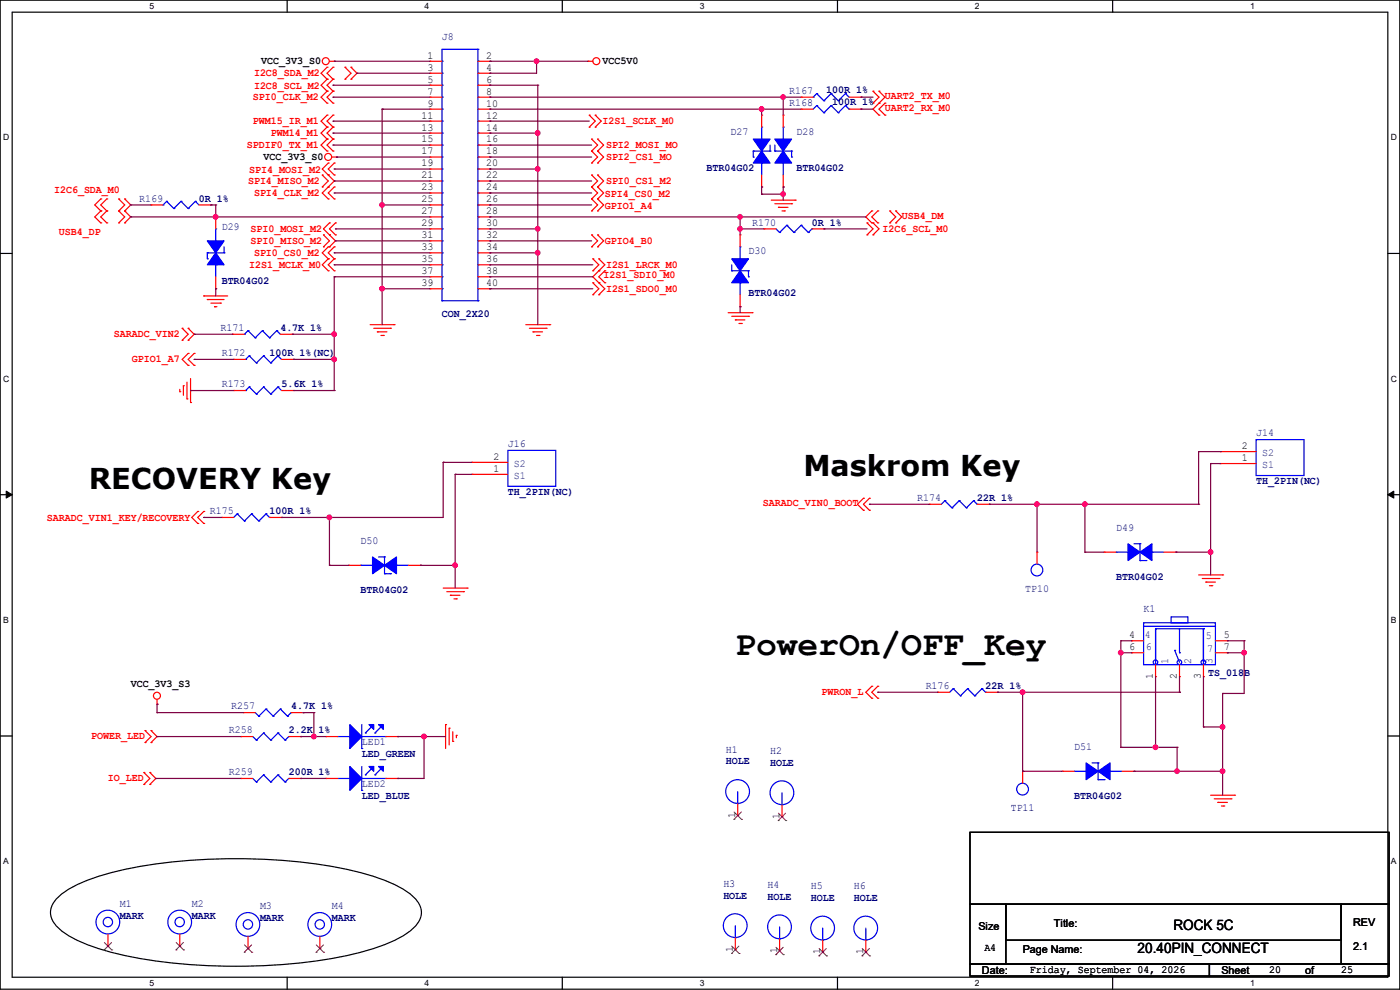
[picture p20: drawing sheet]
<svg xmlns="http://www.w3.org/2000/svg" width="297mm" height="210mm" viewBox="0 0 297 210" stroke-linecap="round" stroke-linejoin="round" font-family="sans-serif">
<defs><g id="words">
<text font-size="7.4" x="156" y="139">PowerOn/OFF_Key</text>
<g font-size="6.1">
<text x="170.5" y="100.9">Maskrom Key</text>
<text x="18.8" y="103.7">RECOVERY Key</text>
</g>
<g font-size="3">
<text x="249" y="197.4">ROCK 5C</text>
<text x="241.3" y="202.2">20.40PIN_CONNECT</text>
</g>
<g font-size="2.3" fill="#00007f">
<text x="93.8" y="8.5">J8</text>
<text x="167.4" y="19.9">R167</text>
<text x="167.4" y="22.5">R168</text>
<text x="175.3" y="19.7">100R 1%</text>
<text x="176.6" y="22.2">100R 1%</text>
<text x="155" y="28.6">D27</text>
<text x="169" y="28.6">D28</text>
<text x="149.9" y="36.2">BTR04G02</text>
<text x="169" y="36.2">BTR04G02</text>
<text x="29.5" y="42.8">R169</text>
<text x="42.2" y="42.8">0R 1%</text>
<text x="159.6" y="47.9">R170</text>
<text x="172.3" y="47.9">0R 1%</text>
<text x="47" y="48.9">D29</text>
<text x="158.8" y="54">D30</text>
<text x="47" y="60.3">BTR04G02</text>
<text x="158.8" y="62.9">BTR04G02</text>
<text x="46.8" y="70.2">R171</text>
<text x="59.5" y="70.2">4.7K 1%</text>
<text x="93.8" y="67.2">CON_2X20</text>
<text x="47" y="75.6">R172</text>
<text x="57.2" y="75.6">100R 1%(NC)</text>
<text x="47" y="82.2">R173</text>
<text x="59.7" y="82.2">5.6K 1%</text>
<text x="107.7" y="94.9">J16</text>
<text x="266.5" y="92.6">J14</text>
<text x="107.7" y="105">TH_2PIN(NC)</text>
<text x="194.6" y="106.3">R174</text>
<text x="207.3" y="106.3">22R 1%</text>
<text x="266.5" y="102.7">TH_2PIN(NC)</text>
<text x="44.5" y="109.1">R175</text>
<text x="57.2" y="109.1">100R 1%</text>
<text x="236.8" y="112.6">D49</text>
<text x="76.5" y="115.4">D50</text>
<text x="76.5" y="125.9">BTR04G02</text>
<text x="217.5" y="125.6">TP10</text>
<text x="236.8" y="123.1">BTR04G02</text>
<text x="242.6" y="129.9">K1</text>
<text x="256.3" y="143.4">TS_018B</text>
<text x="196.4" y="146.2">R176</text>
<text x="209.1" y="146.2">22R 1%</text>
<text x="48.6" y="155.6">R258</text>
<text x="49.1" y="150.5">R257</text>
<text x="61.3" y="155.6">2.2K 1%</text>
<text x="61.8" y="150.5">4.7K 1%</text>
<text x="76.8" y="158.1">LED1</text>
<text x="76.8" y="160.7">LED_GREEN</text>
<text x="154" y="159.6">H1</text>
<text x="163.4" y="159.9">H2</text>
<text x="227.9" y="159.1">D51</text>
<text x="48.6" y="164.5">R259</text>
<text x="61.3" y="164.5">200R 1%</text>
<text x="76.8" y="167">LED2</text>
<text x="154" y="162.2">HOLE</text>
<text x="163.4" y="162.4">HOLE</text>
<text x="76.8" y="169.5">LED_BLUE</text>
<text x="214.4" y="172.1">TP11</text>
<text x="227.9" y="169.5">BTR04G02</text>
<text x="153.5" y="188.1">H3</text>
<text x="153.5" y="190.6">HOLE</text>
<text x="162.9" y="188.3">H4</text>
<text x="162.9" y="190.9">HOLE</text>
<text x="172" y="188.6">H5</text>
<text x="172" y="191.1">HOLE</text>
<text x="181.1" y="188.6">H6</text>
<text x="181.1" y="191.1">HOLE</text>
<text x="25.4" y="192.4">M1</text>
<text x="25.4" y="194.9">MARK</text>
<text x="40.7" y="192.4">M2</text>
<text x="40.7" y="194.9">MARK</text>
<text x="55.2" y="192.9">M3</text>
<text x="55.2" y="195.5">MARK</text>
<text x="70.4" y="192.9">M4</text>
<text x="70.4" y="195.5">MARK</text>
</g>
<g font-size="2.3" fill="#f00">
<text x="53.9" y="16.1">I2C8_SDA_M2</text>
<text x="53.6" y="21.2">SPI0_CLK_M2</text>
<text x="53.9" y="18.9">I2C8_SCL_M2</text>
<text x="187.7" y="21">UART2_TX_M0</text>
<text x="187.7" y="23.5">UART2_RX_M0</text>
<text x="53.6" y="26.3">PWM15_IR_M1</text>
<text x="57.4" y="28.8">PWM14_M1</text>
<text x="127.8" y="26.3">I2S1_SCLK_M0</text>
<text x="52.4" y="31.4">SPDIF0_TX_M1</text>
<text x="128.6" y="31.4">SPI2_MOSI_MO</text>
<text x="128.6" y="33.9">SPI2_CS1_MO</text>
<text x="11.5" y="41">I2C6_SDA_M0</text>
<text x="52.6" y="39">SPI4_MISO_M2</text>
<text x="52.9" y="36.7">SPI4_MOSI_M2</text>
<text x="53.9" y="41.5">SPI4_CLK_M2</text>
<text x="128.3" y="41.8">SPI4_CS0_M2</text>
<text x="128.6" y="39">SPI0_CS1_M2</text>
<text x="128.3" y="44.3">GPIO1_A4</text>
<text x="191.3" y="46.4">USB4_DM</text>
<text x="12.5" y="49.9">USB4_DP</text>
<text x="53.1" y="51.7">SPI0_MISO_M2</text>
<text x="53.1" y="49.1">SPI0_MOSI_M2</text>
<text x="128.3" y="51.7">GPIO4_B0</text>
<text x="187.2" y="49.1">I2C6_SCL_M0</text>
<text x="52.9" y="56.8">I2S1_MCLK_M0</text>
<text x="53.9" y="54.2">SPI0_CS0_M2</text>
<text x="128.1" y="59.1">I2S1_SDI0_M0</text>
<text x="128.6" y="56.8">I2S1_LRCK_M0</text>
<text x="128.6" y="61.8">I2S1_SDO0_M0</text>
<text x="24.2" y="71.5">SARADC_VIN2</text>
<text x="28" y="76.8">GPIO1_A7</text>
<text x="161.8" y="107.3">SARADC_VIN0_BOOT</text>
<text x="9.9" y="110.6">SARADC_VIN1_KEY/RECOVERY</text>
<text x="174.3" y="147.4">PWRON_L</text>
<text x="19.3" y="156.8">POWER_LED</text>
<text x="22.9" y="165.7">IO_LED</text>
</g>
<g font-size="2.3">
<text x="55.4" y="13.6">VCC_3V3_S0</text>
<text x="90.7" y="12.4">1</text>
<text x="90.7" y="15">3</text>
<text x="90.7" y="17.5">5</text>
<text x="103.2" y="12.4">2</text>
<text x="103.2" y="15">4</text>
<text x="103.2" y="17.5">6</text>
<text x="127.8" y="13.6">VCC5V0</text>
<text x="90.7" y="20.1">7</text>
<text x="90.7" y="22.6">9</text>
<text x="103.2" y="20.1">8</text>
<text x="103.2" y="22.6">10</text>
<text x="89.5" y="25.1">11</text>
<text x="89.5" y="27.7">13</text>
<text x="103.2" y="25.1">12</text>
<text x="103.2" y="27.7">14</text>
<text x="55.9" y="33.9">VCC_3V3_S0</text>
<text x="89.5" y="30.2">15</text>
<text x="89.5" y="32.8">17</text>
<text x="89.5" y="35.3">19</text>
<text x="103.2" y="30.2">16</text>
<text x="103.2" y="32.8">18</text>
<text x="103.2" y="35.3">20</text>
<text x="89.5" y="37.8">21</text>
<text x="89.5" y="40.4">23</text>
<text x="103.2" y="37.8">22</text>
<text x="103.2" y="40.4">24</text>
<text x="89.5" y="42.9">25</text>
<text x="89.5" y="45.5">27</text>
<text x="103.2" y="42.9">26</text>
<text x="103.2" y="45.5">28</text>
<text x="89.5" y="48">29</text>
<text x="89.5" y="50.5">31</text>
<text x="89.5" y="53.1">33</text>
<text x="103.2" y="48">30</text>
<text x="103.2" y="50.5">32</text>
<text x="103.2" y="53.1">34</text>
<text x="89.5" y="55.6">35</text>
<text x="89.5" y="58.2">37</text>
<text x="103.2" y="55.6">36</text>
<text x="103.2" y="58.2">38</text>
<text x="89.5" y="60.7">39</text>
<text x="103.2" y="60.7">40</text>
<text x="263.4" y="95.2">2</text>
<text x="104.7" y="100.1">1</text>
<text x="104.7" y="97.5">2</text>
<text x="263.4" y="97.8">1</text>
<text x="239.6" y="135.4">4</text>
<text x="239.6" y="137.9">6</text>
<text x="259.6" y="135.4">5</text>
<text x="259.6" y="137.9">7</text>
<text x="27.7" y="145.7">VCC_3V3_S3</text>
<text x="244.6" y="144.1" transform="rotate(-90 244.6 144.1)">1</text>
<text x="249.7" y="144.1" transform="rotate(-90 249.7 144.1)">2</text>
<text x="254.8" y="144.1" transform="rotate(-90 254.8 144.1)">3</text>
<text x="156" y="173.5" transform="rotate(-90 156 173.5)">1</text>
<text x="165.4" y="173.8" transform="rotate(-90 165.4 173.8)">1</text>
<text x="207.6" y="197.2">Size</text>
<text x="223.6" y="196.7">Title:</text>
<text x="287.1" y="196.4">REV</text>
<text x="155.4" y="202" transform="rotate(-90 155.4 202)">1</text>
<text x="164.8" y="202.2" transform="rotate(-90 164.8 202.2)">1</text>
<text x="174" y="202.5" transform="rotate(-90 174 202.5)">1</text>
<text x="183.1" y="202.5" transform="rotate(-90 183.1 202.5)">1</text>
<text x="208.8" y="201.8">A4</text>
<text x="217" y="202.3">Page Name:</text>
<text x="287.1" y="201.5">2.1</text>
<text x="208.3" y="206.6">Date:</text>
<text x="218.5" y="206.4">Friday, September 04, 2026</text>
<text x="259.1" y="206.6">Sheet</text>
<text x="269.3" y="206.4">20</text>
<text x="276.9" y="206.6">of</text>
<text x="284.5" y="206.4">25</text>
</g>
<g font-size="2.3" fill="#003f7f">
<text x="109" y="101.6">S1</text>
<text x="109" y="99">S2</text>
<text x="267.8" y="99.3">S1</text>
<text x="267.8" y="96.7">S2</text>
<text x="242.9" y="135.3">4</text>
<text x="243.1" y="137.8">6</text>
<text x="255.8" y="135.5">5</text>
<text x="247.9" y="140.8" transform="rotate(-90 247.9 140.8)">1</text>
<text x="252.7" y="140.8" transform="rotate(-90 252.7 140.8)">2</text>
<text x="256.1" y="138.3">7</text>
<text x="257.3" y="140.8" transform="rotate(-90 257.3 140.8)">3</text>
</g>
<g font-size="1.8">
<text x="31.7" y="1.9">5</text>
<text x="90.1" y="1.9">4</text>
<text x="148.5" y="1.9">3</text>
<text x="206.8" y="1.9">2</text>
<text x="265.2" y="1.9">1</text>
<text x=".7" y="29.8">D</text>
<text x="295.1" y="29.8">D</text>
<text x=".7" y="80.9">C</text>
<text x="295.1" y="80.9">C</text>
<text x=".7" y="132.1">B</text>
<text x="295.1" y="132.1">B</text>
<text x=".7" y="183.3">A</text>
<text x="295.1" y="183.3">A</text>
<text x="31.7" y="209.2">5</text>
<text x="90.1" y="209.2">4</text>
<text x="148.5" y="209.2">3</text>
<text x="206.8" y="209.2">2</text>
<text x="265.2" y="209.2">1</text>
</g>
</g></defs>
<path d="M0 0h297v209.8h-297zM2.6 2.6h291.8v204.7h-291.8z" fill="none" stroke="#000" stroke-width=".25"/>
<g fill="#fff">
<path d="M31.8 .3h.9v2h-.9z"/>
<path d="M31.8 207.6h.9v2h-.9z"/>
</g>
<path d="M60.9 0v2.6M60.9 207.3v2.5" fill="none" stroke="#000" stroke-width=".25"/>
<g fill="#fff">
<path d="M90.1 .3h1v2h-1z"/>
<path d="M90.1 207.6h1v2h-1z"/>
</g>
<path d="M119.3 0v2.6M119.3 207.3v2.5" fill="none" stroke="#000" stroke-width=".25"/>
<g fill="#fff">
<path d="M148.5 .3h.9v2h-.9z"/>
<path d="M148.5 207.6h.9v2h-.9z"/>
</g>
<path d="M177.7 0v2.6M177.7 207.3v2.5" fill="none" stroke="#000" stroke-width=".25"/>
<g fill="#fff">
<path d="M206.8 .3h1v2h-1z"/>
<path d="M206.8 207.6h1v2h-1z"/>
</g>
<path d="M236.1 0v2.6M236.1 207.3v2.5" fill="none" stroke="#000" stroke-width=".25"/>
<g fill="#fff">
<path d="M265.2 .3h1v2h-1z"/>
<path d="M265.2 207.6h1v2h-1z"/>
<path d="M.7 28.2h1.2v1.9h-1.2z"/>
<path d="M295.1 28.2h1.2v1.9h-1.2z"/>
<path d="M.7 79.3h1.2v2h-1.2z"/>
<path d="M295.1 79.3h1.2v2h-1.2z"/>
</g>
<path d="M0 53.8h2.6M294.4 53.8h2.6" fill="none" stroke="#000" stroke-width=".25"/>
<g fill="#fff">
<path d="M.7 130.5h1.2v2h-1.2z"/>
<path d="M295.1 130.5h1.1v2h-1.1z"/>
</g>
<path d="M0 104.9h2.6M294.4 104.9h2.6" fill="none" stroke="#000" stroke-width=".25"/>
<path d="M1.3 104.2l1.3 .7-1.3 .8zM294.4 104.9l1.3-.7v1.5z" fill="#000" stroke="#000" stroke-width=".21"/>
<g fill="#fff">
<path d="M.7 181.7h1.2v2h-1.2z"/>
<path d="M295.1 181.7h1.1v2h-1.1z"/>
</g>
<path d="M0 156.1h2.6M294.4 156.1h2.6M205.8 176.6h88.9v15.2h-88.9zM12.5 190.1a30.4 30.4 0 0 1 12.9-5.4 122.1 122.1 0 0 1 49.3 0 30.4 30.4 0 0 1 12.9 5.4 4.2 4.2 0 0 1 0 6.9 30.4 30.4 0 0 1-12.9 5.5 122.1 122.1 0 0 1-49.3 0 30.4 30.4 0 0 1-12.9-5.5 4.2 4.2 0 0 1 0-6.9zM205.8 191.8h7.6v12.7h-7.6zM213.4 191.8h71.1v7.6h-71.1zM284.5 191.8h10.2v12.7h-10.2zM205.8 204.5h50.8v2.6h-50.8zM213.4 204.5h76.2M256.6 204.5h38.1v2.6h-38.1zM289.6 204.5h.1" fill="none" stroke="#000" stroke-width=".25"/>
<g fill="none" stroke="#f00" stroke-width=".25">
<path d="M69.4 16.8h.1M69.4 14.3h.1M69.4 19.3h.1M69.4 14.3l-1.3 1.2 1.3 1.3M69.4 19.3l-1.3 1.3 1.3 1.3M69.4 16.8l-1.3 1.3 1.3 1.2M69.9 13h1M70.7 16.8h.1M70.7 14.3h.1M70.7 19.3h.1M70.7 19.3l-1.3 1.3 1.3 1.3M70.7 14.3l-1.3 1.2 1.3 1.3"/>
<path d="M70.7 16.8l-1.3 1.3 1.3 1.2M70.9 13h.1M73.2 16.8h.1M73.2 14.3h.1M73.2 14.3l1.3 1.2-1.3 1.3M74.5 14.3h.1M74.5 16.8h.1M74.5 14.3l1.2 1.2-1.2 1.3M91.2 13h.1M91.2 15.5h.1M91.2 18.1h.1M91.2 13h2.6"/>
<path d="M91.2 15.5h2.6M91.2 18.1h2.6M101.4 13h2.5M101.4 15.5h2.5M101.4 18.1h2.5M103.9 13h.1M103.9 15.5h.1M103.9 18.1h.1M124.8 13h.1M124.8 13h1M185.2 19.3h.1M185.2 19.3l1.3 1.3-1.3 1.3"/>
<path d="M186.5 19.3h.1M186.5 19.3l1.2 1.3-2.5 2.6 1.3 1.2M68.4 39.7h.1M68.4 37.1h.1M68.4 37.1l1.2 1.3-1.2 1.3M69.4 27h.1M69.4 24.4h.1M69.4 29.5h.1M69.4 21.9h.1M69.4 32h.1M69.4 24.4l-1.3 1.3 1.3 1.3M69.4 27l-1.3 1.2 1.3 1.3"/>
<path d="M69.4 29.5l-1.3 1.3 1.3 1.2M69.6 37.1h.1M69.6 34.6h.1M69.6 39.7h.1M69.6 34.6l-1.2 1.3 2.5 2.5-2.5 2.5 1.2 1.3M70.4 33.3h1M70.7 27h.1M70.7 24.4h.1M70.7 29.5h.1M70.7 21.9h.1M70.7 32h.1M70.7 24.4l-1.3 1.3 1.3 1.3"/>
<path d="M70.7 27l-1.3 1.2 1.3 1.3M70.7 29.5l-1.3 1.3 1.3 1.2M70.9 37.1h.1M70.9 34.6h.1M70.9 39.7h.1M70.9 34.6l-1.3 1.3 1.3 1.2M70.9 39.7l-1.3 1.2 1.3 1.3M71.4 33.3h.1M91.2 20.6h.1M91.2 23.2h.1M91.2 25.7h.1M91.2 28.2h.1"/>
<path d="M91.2 30.8h.1M91.2 33.3h.1M91.2 35.9h.1M91.2 38.4h.1M91.2 33.3h2.6M91.2 20.6h2.6M91.2 23.2h2.6M91.2 25.7h2.6M91.2 28.2h2.6M91.2 30.8h2.6M91.2 35.9h2.6M91.2 38.4h2.6"/>
<path d="M101.4 33.3h2.5M101.4 20.6h2.5M101.4 23.2h2.5M101.4 25.7h2.5M101.4 28.2h2.5M101.4 30.8h2.5M101.4 35.9h2.5M101.4 38.4h2.5M103.9 20.6h.1M103.9 23.2h.1M103.9 25.7h.1M103.9 28.2h.1"/>
<path d="M103.9 30.8h.1M103.9 33.3h.1M103.9 35.9h.1M103.9 38.4h.1M125 27h.1M125 24.4h.1M125 24.4l1.3 1.3-1.3 1.3M125.5 32h.1M125.5 29.5h.1M125.5 34.6h.1M125.5 39.7h.1M125.5 37.1h.1"/>
<path d="M125.5 29.5l1.3 1.3-1.3 1.2M125.5 32l1.3 1.3-1.3 1.3M125.5 39.7l1.3 1.2-1.3 1.3M125.5 37.1l1.3 1.3-1.3 1.3M126.3 27h.1M126.3 24.4h.1M126.3 24.4l1.3 1.3-1.3 1.3M126.8 32h.1M126.8 29.5h.1M126.8 34.6h.1M126.8 39.7h.1M126.8 37.1h.1"/>
<path d="M126.8 29.5l1.3 1.3-1.3 1.2M126.8 32l1.3 1.3-1.3 1.3M126.8 39.7l1.3 1.2-1.3 1.3M126.8 37.1l1.3 1.3-1.3 1.3M161.6 39.7h.1M161.6 24.4h.1M161.6 24.4v2.6M161.6 37.1v2.6M166.2 39.7h.1M166.2 24.4h.1M166.2 24.4v2.6M166.2 37.1v2.6"/>
<path d="M170 20.6h.1M170 23.2h.1M170 20.6h2.5M170 23.2h2.5M180.1 20.6h2.6M180.1 23.2h2.6M182.7 20.6h.1M182.7 23.2h.1M185.2 21.9h.1M186.5 21.9h.1M186.5 24.4h.1M187.7 24.4h.1"/>
<path d="M187.7 21.9h.1M187.7 21.9l-1.2 1.3 1.2 1.2M21.4 47.3h.1M21.4 44.7h.1M21.4 42.2h.1M21.4 44.7l-1.3 1.3 1.3 1.3M21.4 42.2l-1.3 1.3 1.3 1.2M22.6 47.3h.1M22.6 44.7h.1M22.6 42.2h.1M22.6 44.7l-1.2 1.3 1.2 1.3M22.6 42.2l-1.2 1.3 1.2 1.2"/>
<path d="M25.2 47.3h.1M25.2 44.7h.1M25.2 42.2h.1M25.2 44.7l1.3 1.3-1.3 1.3M25.2 42.2l1.3 1.3-1.3 1.2M26.5 44.7h.1M26.5 47.3h.1M26.5 42.2h.1M26.5 44.7l1.2 1.3-1.2 1.3M26.5 42.2l1.2 1.3-1.2 1.2M32 43.5h.1M32 43.5h2.6"/>
<path d="M42.2 43.5h2.5M44.7 43.5h.1M45.8 46h.1M45.8 46v2.6M45.8 58.7v2.6M68.6 52.4h.1M68.6 49.8h.1M68.6 49.8l1.3 1.3-1.3 1.3M69.6 42.2h.1M69.6 54.9h.1M69.6 52.4h.1M69.6 57.4h.1"/>
<path d="M69.6 52.4l-1.2 1.2 1.2 1.3M69.6 54.9l-1.2 1.3 1.2 1.2M69.9 49.8h.1M69.9 52.4h.1M69.9 47.3h.1M69.9 47.3l-1.3 1.3 2.6 2.5-1.3 1.3M70.9 42.2h.1M70.9 54.9h.1M70.9 52.4h.1M70.9 57.4h.1M70.9 52.4l-1.3 1.2 1.3 1.3M70.9 54.9l-1.3 1.3 1.3 1.2"/>
<path d="M71.2 49.8h.1M71.2 47.3h.1M71.2 47.3l-1.3 1.3 1.3 1.2M91.2 40.9h.1M91.2 43.5h.1M91.2 46h.1M91.2 48.6h.1M91.2 51.1h.1M91.2 53.6h.1M91.2 56.2h.1M91.2 58.7h.1M91.2 48.6h2.6"/>
<path d="M91.2 43.5h2.6M91.2 40.9h2.6M91.2 46h2.6M91.2 51.1h2.6M91.2 53.6h2.6M91.2 56.2h2.6M91.2 58.7h2.6M101.4 48.6h2.5M101.4 43.5h2.5M101.4 40.9h2.5M101.4 46h2.5M101.4 51.1h2.5"/>
<path d="M101.4 53.6h2.5M101.4 56.2h2.5M101.4 58.7h2.5M103.9 40.9h.1M103.9 43.5h.1M103.9 46h.1M103.9 48.6h.1M103.9 51.1h.1M103.9 53.6h.1M103.9 56.2h.1M103.9 58.7h.1M125.5 42.2h.1"/>
<path d="M125.5 52.4h.1M125.5 49.8h.1M125.5 44.7h.1M125.5 49.8l1.3 1.3-1.3 1.3M125.5 42.2l1.3 1.3-1.3 1.2M125.8 57.4h.1M125.8 54.9h.1M125.8 60h.1M125.8 54.9l1.2 1.3-1.2 1.2M125.8 60l1.2 1.3-1.2 1.2M126.8 42.2h.1M126.8 52.4h.1"/>
<path d="M126.8 49.8h.1M126.8 44.7h.1M126.8 49.8l1.3 1.3-1.3 1.3M126.8 42.2l1.3 1.3-1.3 1.2M127 57.4h.1M127 60h.1M127 54.9h.1M127 54.9l1.3 1.3-2.5 2.5 1.2 1.3M127 60l1.3 1.3-1.3 1.2M128.3 60h.1M128.3 57.4h.1M128.3 57.4l-1.3 1.3 1.3 1.3"/>
<path d="M157 49.8h.1M157 49.8v2.6M162.1 48.6h.1M162.1 48.6h2.5M163.6 42.5h5.1M164.4 43.2h3.5M165.1 44h.1M165.1 44h2.1M165.9 44.7h.5M166.4 44.7h.1M167.9 43.2h.1M168.7 42.5h.1"/>
<path d="M172.3 48.6h2.5M174.8 48.6h.1M183.9 49.8h.1M183.9 47.3h.1M183.9 47.3l1.3 1.3-1.3 1.2M185 44.7h.1M185 47.3h.1M185 44.7l-1.3 1.3 1.3 1.3M185.2 49.8h.1M185.2 47.3h.1M185.2 47.3l1.3 1.3-1.3 1.2M186.2 47.3h.1"/>
<path d="M186.2 44.7h.1M186.2 44.7l-1.2 1.3 1.2 1.3M188.8 47.3h.1M188.8 44.7h.1M188.8 44.7l1.2 1.3-1.2 1.3M190 47.3h.1M190 44.7h.1M190 44.7l1.3 1.3-1.3 1.3M38.7 72.2h.1M38.7 69.6h.1M38.7 69.6l1.2 1.3-1.2 1.3M39.9 69.6h.1"/>
<path d="M39.9 72.2h.1M39.9 77.5h.1M39.9 75h.1M39.9 69.6l1.3 1.3-1.3 1.3M39.9 75l-1.2 1.2 1.2 1.3M41.2 77.5h.1M41.2 75h.1M41.2 75l-1.3 1.2 1.3 1.3M43.2 62.8h.1M43.2 62.8h5.1M44 63.5h.1M44 63.5h3.5"/>
<path d="M44.7 64.3h2.1M45.5 65.1h.1M45.5 65.1h.5M45.8 61.3h.1M46.8 64.3h.1M49.3 70.9h.1M49.3 70.9h2.6M49.6 76.2h.1M49.6 76.2h2.5M59.5 70.9h2.5M59.7 76.2h2.6M62 70.9h.1"/>
<path d="M62.3 76.2h.1M78.5 68.9h5.1M79.3 69.6h3.5M80.1 70.4h.1M80.1 70.4h2M80.8 71.2h.5M81.3 71.2h.1M82.8 69.6h.1M83.6 68.9h.1M91.2 61.3h.1M91.2 61.3h2.6M101.4 61.3h2.5"/>
<path d="M103.9 61.3h.1M111.5 68.9h5.1M112.3 69.6h3.6M113.1 70.4h.1M113.1 70.4h2M113.8 71.2h.5M114.3 71.2h.1M115.9 69.6h.1M116.6 68.9h.1M125.8 62.5h.1M127 62.5h.1M154.5 66.3h5.1"/>
<path d="M155.2 67.1h3.6M156 67.9h.1M156 67.9h2M156.8 68.6h.5M157 65.1h.1M157 62.5v2.6M157.3 68.6h.1M158.8 67.1h.1M159.6 66.3h.1M38.1 83.1h.1M38.1 82.6v.5M38.9 81.8h.1"/>
<path d="M38.9 81.8v2.1M39.7 84.6h.1M39.7 81.1v3.5M40.4 85.4h.1M40.4 80.3v5.1M49.6 82.8h.1M49.6 82.8h2.5M59.7 82.8h2.6M62.3 82.8h.1M100.1 98.1h.1M100.1 98.1h7.6M258.9 98.3h.1"/>
<path d="M258.9 95.8h.1M258.9 98.3h7.6M258.9 95.8h7.6M42 111h.1M42 108.5h.1M42 108.5l-1.3 1.3 1.3 1.2M43.2 111h.1M43.2 108.5h.1M43.2 108.5l-1.2 1.3 1.2 1.2M47 109.8h.1M47 109.8h2.6M57.2 109.8h2.5"/>
<path d="M59.7 109.8h.1M74 119.9h.1M74 119.9h2.5M86.7 119.9h2.5M89.2 119.9h.1M100.1 100.6h.1M100.1 100.6h7.6M183.2 108.2h.1M183.2 105.7h.1M183.2 105.7l-1.3 1.3 1.3 1.2M184.4 108.2h.1M184.4 105.7h.1"/>
<path d="M184.4 105.7l-1.2 1.3 1.2 1.2M197.1 107h.1M197.1 107h2.6M207.3 107h2.5M209.8 107h.1M220 117.1h.1M220 117.1v2.6M234.2 117.1h.1M234.2 117.1h2.6M246.9 117.1h2.6M249.5 117.1h.1M94 124.8h5.1"/>
<path d="M94.8 125.5h3.5M95.5 126.3h.1M95.5 126.3h2.1M96.3 127h.5M96.8 127h.1M98.3 125.5h.1M99.1 124.8h.1M240.1 135.9h.1M240.1 138.5h.1M240.1 135.9h2.5M240.1 138.5h2.5M254.3 122h5.1"/>
<path d="M255.1 122.7h3.5M255.8 123.5h.1M255.8 123.5h2.1M256.6 124.2h.5M257.1 124.2h.1M257.9 135.9h2.5M257.9 138.5h2.5M258.6 122.7h.1M259.4 122h.1M260.4 135.9h.1M260.4 138.5h.1M30.8 157.5h.1"/>
<path d="M30.8 155h.1M30.8 155l1.2 1.3-1.2 1.2M32 155h.1M32 157.5h.1M32 155l1.3 1.3-1.3 1.2M33.3 149.4h.1M33.3 148.4v1M51.1 156.3h.1M51.1 156.3h2.5M51.6 151.2h.1M51.6 151.2h2.5M61.3 156.3h2.5"/>
<path d="M61.8 151.2h2.5M63.8 156.3h.1M64.3 151.2h.1M69.1 156.3h.1M69.1 156.3h2.6M81.8 156.3h2.6M84.4 156.3h.1M94.5 153.7h.1M94.5 153.7v5.1M95.3 154.5h.1M95.3 154.5v3.5M96.1 157.3h.1"/>
<path d="M96.1 155.2v2.1M96.8 156h.1M96.8 156v.5M185 148.1h.1M185 145.6h.1M185 145.6l-1.3 1.3 1.3 1.2M186.2 148.1h.1M186.2 145.6h.1M186.2 145.6l-1.2 1.3 1.2 1.2M198.9 146.9h.1M198.9 146.9h2.6M209.1 146.9h2.5"/>
<path d="M211.6 146.9h.1M245.2 143.6h.1M245.2 141v2.6M250.2 143.6h.1M250.2 141v2.6M255.3 143.6h.1M255.3 141v2.6M30.5 166.4h.1M30.5 163.9h.1M30.5 163.9l1.3 1.2-1.3 1.3M31.8 163.9h.1M31.8 166.4h.1"/>
<path d="M31.8 163.9l1.3 1.2-1.3 1.3M51.1 165.1h.1M51.1 165.1h2.5M61.3 165.1h2.5M63.8 165.1h.1M69.1 165.1h.1M69.1 165.1h2.6M81.8 165.1h2.6M84.4 165.1h.1M156.5 173h.1M156.5 170.5v2.5M165.9 173.3h.1"/>
<path d="M165.9 170.7v2.6M217 163.6h.1M217 163.6v2.6M225.3 163.6h.1M225.3 163.6h2.6M238 163.6h2.6M240.6 163.6h.1M256.8 168.7h5.1M257.6 169.5h3.6M258.4 170.2h.1M258.4 170.2h2M259.1 171h.5"/>
<path d="M259.6 171h.1M261.2 169.5h.1M261.9 168.7h.1M22.9 198.2v2.5M38.1 198.2v2.5M52.6 198.7v2.5M67.9 198.7v2.5M156 198.9v2.6M165.4 199.2v2.5M174.5 199.4v2.6M183.7 199.4v2.6M22.9 200.7h.1"/>
<path d="M38.1 200.7h.1M52.6 201.2h.1M67.9 201.2h.1M156 201.5h.1M165.4 201.7h.1M174.5 202h.1M183.7 202h.1"/>
<circle cx="69.1" cy="13" r=".74"/>
<circle cx="126.5" cy="13" r=".74"/>
<circle cx="69.6" cy="33.3" r=".74"/>
<circle cx="33.3" cy="147.6" r=".74"/>
</g>
<g fill="none" stroke="#00f" stroke-width=".25">
<path d="M93.8 18.1h.1M93.8 15.5h.1M93.8 13h.1M101.4 18.1h.1M101.4 15.5h.1M101.4 13h.1M101.4 10.5h.1M101.4 10.5v53.3M101.4 10.5h-7.6v53.3M173.3 19.9h.1M173.3 19.9l1.5 1.5M173.3 19.9l-.8 .7"/>
<path d="M176.3 19.9h.1M176.3 19.9l1.5 1.5M176.3 19.9l-1.5 1.5M179.4 19.9h.1M179.4 19.9l.7 .7M179.4 19.9l-1.6 1.5M93.8 38.4h.1M93.8 35.9h.1M93.8 33.3h.1M93.8 30.8h.1M93.8 28.2h.1M93.8 25.7h.1"/>
<path d="M93.8 20.6h.1M93.8 23.2h.1M101.4 38.4h.1M101.4 33.3h.1M101.4 35.9h.1M101.4 28.2h.1M101.4 30.8h.1M101.4 25.7h.1M101.4 20.6h.1M101.4 23.2h.1M159.8 32h.1M159.8 33.3h.1"/>
<path d="M159.8 32h3.6M159.8 32v1.3M161.6 34.6h.1M161.6 27h.1M161.6 27v2.5M161.6 34.6v2.5M163.4 32h.1M163.4 30.8v1.2M164.4 32h.1M164.4 30.8v1.2M164.4 32h3.5M166.2 34.6h.1"/>
<path d="M166.2 27h.1M166.2 27v2.5M166.2 34.6v2.5M167.9 32h.1M167.9 33.3h.1M167.9 32v1.3M172.5 20.6h.1M173.3 22.4h.1M173.3 22.4l-.8 .8M173.3 22.4l1.5 1.5M174.8 21.4h.1M174.8 23.9h.1"/>
<path d="M176.3 22.4h.1M176.3 22.4l-1.5 1.5M176.3 22.4l1.5 1.5M177.8 21.4h.1M177.8 23.9h.1M179.4 22.4h.1M179.4 22.4l-1.6 1.5M179.4 22.4l.7 .8M180.1 23.2h.1M34.6 43.5h.1M35.3 42.7h.1M35.3 42.7l1.6 1.5"/>
<path d="M35.3 42.7l-.7 .8M36.9 44.2h.1M38.4 42.7h.1M38.4 42.7l1.5 1.5M38.4 42.7l-1.5 1.5M39.9 44.2h.1M41.4 42.7h.1M41.4 42.7l.8 .8M41.4 42.7l-1.5 1.5M44 53.6h.1M44 54.9h.1M44 53.6h3.5"/>
<path d="M44 53.6v1.3M45.8 56.2h.1M45.8 48.6h.1M45.8 48.6v2.5M45.8 56.2v2.5M47.5 53.6h.1M47.5 52.4v1.2M93.8 58.7h.1M93.8 53.6h.1M93.8 56.2h.1M93.8 46h.1M93.8 51.1h.1"/>
<path d="M93.8 48.6h.1M93.8 43.5h.1M93.8 40.9h.1M101.4 58.7h.1M101.4 53.6h.1M101.4 56.2h.1M101.4 51.1h.1M101.4 48.6h.1M101.4 46h.1M101.4 40.9h.1M101.4 43.5h.1M155.2 57.4h.1"/>
<path d="M155.2 56.2v1.2M155.2 57.4h3.6M157 60h.1M157 52.4h.1M157 52.4v2.5M157 60v2.5M158.8 57.4h.1M158.8 58.7h.1M158.8 57.4v1.3M164.6 48.6l.8 .7M165.4 49.3h.1M166.9 47.8h.1"/>
<path d="M166.9 47.8l-1.5 1.5M166.9 47.8l1.5 1.5M168.4 49.3h.1M170 47.8h.1M170 47.8l-1.6 1.5M170 47.8l1.5 1.5M171.5 49.3h.1M172.3 48.6h.1M172.3 48.6l-.8 .7M51.9 70.9h.1M52.1 76.2h.1M52.6 70.1h.1"/>
<path d="M52.6 70.1l1.5 1.6M52.6 70.1l-.7 .8M52.9 75.5h.1M52.9 75.5l1.5 1.5M52.9 75.5l-.8 .7M54.1 71.7h.1M54.4 77h.1M55.7 70.1h.1M55.7 70.1l1.5 1.6M55.7 70.1l-1.6 1.6M55.9 75.5h.1M55.9 75.5l1.5 1.5"/>
<path d="M55.9 75.5l-1.5 1.5M57.2 71.7h.1M57.4 77h.1M58.7 70.1h.1M58.7 70.1l.8 .8M58.7 70.1l-1.5 1.6M59 75.5h.1M59 75.5l.7 .7M59 75.5l-1.6 1.5M93.8 61.3h.1M93.8 63.8h.1M93.8 63.8h7.6"/>
<path d="M101.4 61.3h.1M101.4 63.8h.1M52.1 82.8h.1M52.9 82.1h.1M52.9 82.1l1.5 1.5M52.9 82.1l-.8 .7M54.4 83.6h.1M55.9 82.1h.1M55.9 82.1l1.5 1.5M55.9 82.1l-1.5 1.5M57.4 83.6h.1M59 82.1h.1"/>
<path d="M59 82.1l.7 .7M59 82.1l-1.6 1.5M107.7 95.5h10.2v7.7h-10.2zM266.5 93.3h10.1v7.6h-10.1zM50.3 109h.1M50.3 109l-.7 .8M50.3 109l1.6 1.5M51.9 110.5h.1M53.4 109h.1M53.4 109l-1.5 1.5M53.4 109l1.5 1.5M54.9 110.5h.1"/>
<path d="M56.4 109h.1M56.4 109l-1.5 1.5M56.4 109l.8 .8M57.2 109.8h.1M76.5 119.9h.1M76.5 119.9h2.5M80.3 118.2h1.3M81.6 118.2h.1M81.6 118.2v3.5M84.1 119.9h.1M84.1 119.9h2.6M200.4 106.2h.1"/>
<path d="M200.4 106.2l-.7 .8M200.4 106.2l1.6 1.5M202 107.7h.1M203.5 106.2h.1M203.5 106.2l-1.5 1.5M203.5 106.2l1.5 1.5M205 107.7h.1M206.5 106.2h.1M206.5 106.2l-1.5 1.5M206.5 106.2l.8 .8M207.3 107h.1M236.8 117.1h.1"/>
<path d="M236.8 117.1h2.5M240.6 115.4h1.3M241.9 115.4h.1M241.9 118.9h.1M241.9 115.4v3.5M241.9 118.9h1.2M243.1 118.9h.1M244.4 117.1h.1M244.4 117.1h2.5M81.6 121.7h.1M81.6 121.7h1.2M82.8 121.7h.1"/>
<path d="M242.6 132.1h15.3v.8h-15.3zM242.6 132.9h15.3v8.1h-15.3zM245.2 133.4h.1M245.2 133.4v7.6M245.2 133.4h10.1M248.5 130.9h3.5v1.2h-3.5zM249.2 138h.1M249.2 138l1 2.5M250.2 138.5h.1M250.2 133.4v5.1M255.3 133.4h.1M255.3 133.4v7.6"/>
<path d="M53.6 156.3l.8 .7M54.1 151.2l.8 .7M54.4 157h.1M54.9 151.9h.1M55.9 155.5h.1M55.9 155.5l-1.5 1.5M55.9 155.5l1.5 1.5M56.4 150.4h.1M56.4 150.4l-1.5 1.5M56.4 150.4l1.6 1.5M57.4 157h.1M58 151.9h.1"/>
<path d="M59 155.5h.1M59 155.5l-1.6 1.5M59 155.5l1.5 1.5M59.5 150.4h.1M59.5 150.4l-1.5 1.5M59.5 150.4l1.5 1.5M60.5 157h.1M61 151.9h.1M61.3 156.3h.1M61.3 156.3l-.8 .7M61.8 151.2h.1M61.8 151.2l-.8 .7"/>
<path d="M71.7 156.3h2.5M74.2 156.3h.1M76.8 158.8h.1M76.8 153.7v5.1M76.8 156.3h5M77.5 155.5h.1M78.8 154.2l-1.3 1.3M79.5 155.5h.1M80.8 154.2l-1.3 1.3M81.8 156.3h.1M202.2 146.1h.1M202.2 146.1l-.7 .8"/>
<path d="M202.2 146.1l1.6 1.5M203.8 147.6h.1M205.3 146.1h.1M205.3 146.1l-1.5 1.5M205.3 146.1l1.5 1.5M206.8 147.6h.1M208.3 146.1h.1M208.3 146.1l-1.5 1.5M208.3 146.1l.8 .8M209.1 146.9h.1M255.3 140.3h.1M53.6 165.1l.8 .8"/>
<path d="M54.4 165.9h.1M55.9 164.4h.1M55.9 164.4l-1.5 1.5M55.9 164.4l1.5 1.5M57.4 165.9h.1M59 164.4h.1M59 164.4l-1.6 1.5M59 164.4l1.5 1.5M60.5 165.9h.1M61.3 165.1h.1M61.3 165.1l-.8 .8M71.7 165.1h2.5"/>
<path d="M74.2 165.1h.1M76.8 167.7h.1M76.8 162.6v5.1M76.8 165.1h5M77.5 164.4h.1M78.8 163.1l-1.3 1.3M79.5 164.4h.1M80.8 163.1l-1.3 1.3M81.8 165.1h.1M156.5 170.5h.1M156.5 167.9v2.6M165.9 170.7h.1"/>
<path d="M165.9 168.2v2.5M227.9 163.6h.1M227.9 163.6h2.5M231.7 161.8h1.3M233 161.8h.1M233 165.4h.1M233 161.8v3.6M233 165.4h1.2M234.2 165.4h.1M235.5 163.6h.1M235.5 163.6h2.5M156 198.9h.1"/>
<path d="M156 196.4v2.5M165.4 199.2h.1M165.4 196.6v2.6M174.5 199.4h.1M174.5 196.9v2.5M183.7 199.4h.1M183.7 196.9v2.5"/>
<circle cx="220" cy="120.9" r="1.25"/>
<circle cx="245.1" cy="140.5" r=".49"/>
<circle cx="250.2" cy="140.5" r=".49"/>
<circle cx="255.3" cy="140.5" r=".49"/>
<circle cx="156.5" cy="167.9" r="2.52"/>
<circle cx="165.9" cy="168.2" r="2.52"/>
<circle cx="216.9" cy="167.4" r="1.25"/>
<circle cx="22.9" cy="195.6" r="2.52"/>
<circle cx="22.9" cy="195.6" r=".99"/>
<circle cx="38.1" cy="195.6" r="2.52"/>
<circle cx="38.1" cy="195.6" r=".99"/>
<circle cx="52.6" cy="196.1" r="2.52"/>
<circle cx="52.6" cy="196.1" r=".99"/>
<circle cx="67.8" cy="196.1" r="2.52"/>
<circle cx="67.8" cy="196.1" r=".99"/>
<circle cx="156" cy="196.4" r="2.52"/>
<circle cx="165.4" cy="196.6" r="2.52"/>
<circle cx="174.5" cy="196.9" r="2.52"/>
<circle cx="183.7" cy="196.9" r="2.52"/>
</g>
<g fill="none" stroke="#7f3f00" stroke-width=".21">
<path d="M155.7 173.8h.1M155.7 172.3l1.6 1.5M157.3 172.3l-1.6 1.5M157.3 173.8h.1M165.1 174.1h.1M165.1 172.5l1.6 1.6M166.7 172.5l-1.6 1.6M166.7 174.1h.1M22.1 199.9l1.6 1.6M23.7 199.9l-1.6 1.6M37.4 199.9l1.5 1.6M38.9 199.9l-1.6 1.6"/>
<path d="M22.1 201.5h.1M23.7 201.5h.1M37.3 201.5h.1M38.9 201.5h.1M51.8 202h.1M51.9 200.4l1.5 1.6M53.4 200.4l-1.6 1.6M53.4 202h.1M67.1 202h.1M67.1 200.4l1.6 1.6M68.6 200.4l-1.5 1.6M68.7 202h.1"/>
<path d="M155.2 202.3h.1M155.2 200.7l1.6 1.6M156.8 200.7l-1.6 1.6M156.8 202.3h.1M164.6 202.5h.1M164.6 201l1.6 1.5M166.2 201l-1.6 1.5M166.2 202.5h.1M173.7 202.8h.1M173.8 201.2l1.5 1.6M175.3 201.2l-1.6 1.6M175.3 202.8h.1"/>
<path d="M182.9 202.8h.1M182.9 201.2l1.6 1.6M184.4 201.2l-1.5 1.6M184.5 202.8h.1"/>
</g>
<g fill="#00f" stroke="#00f" stroke-width=".25">
<path d="M74.2 162.6l2.6 2.5-2.6 2.6z"/>
<path d="M78.3 162.6h1v1z"/>
<path d="M80.3 162.6h1v1z"/>
<path d="M74.2 153.7l2.6 2.6-2.6 2.5z"/>
<path d="M78.3 153.7h1v1z"/>
<path d="M80.3 153.7h1v1z"/>
<path d="M233 163.6l2.5-1.8v3.6z" fill-rule="evenodd"/>
<path d="M230.4 161.8l2.6 1.8-2.6 1.8z" fill-rule="evenodd"/>
<path d="M166.2 32l1.7 2.6h-3.5z" fill-rule="evenodd"/>
<path d="M164.4 29.5h3.5l-1.7 2.5z" fill-rule="evenodd"/>
<path d="M81.6 119.9l2.5-1.7v3.5z" fill-rule="evenodd"/>
<path d="M79 118.2l2.6 1.7-2.6 1.8z" fill-rule="evenodd"/>
<path d="M161.6 32l1.8 2.6h-3.6z" fill-rule="evenodd"/>
<path d="M159.8 29.5h3.6l-1.8 2.5z" fill-rule="evenodd"/>
<path d="M241.9 117.1l2.5-1.7v3.5z" fill-rule="evenodd"/>
<path d="M239.3 115.4l2.6 1.7-2.6 1.8z" fill-rule="evenodd"/>
<path d="M157 57.4l1.8 2.6h-3.6z" fill-rule="evenodd"/>
<path d="M155.2 54.9h3.6l-1.8 2.5z" fill-rule="evenodd"/>
<path d="M45.8 53.6l1.7 2.6h-3.5z" fill-rule="evenodd"/>
<path d="M44 51.1h3.5l-1.7 2.5z" fill-rule="evenodd"/>
</g>
<g fill="none" stroke="#7f003f" stroke-width=".25">
<path d="M70.7 18.1h.1M70.7 18.1h20.5M70.9 13h.1M70.9 13h20.3M75.7 15.5h.1M75.7 15.5h15.5M103.9 18.1h.1M103.9 13h.1M103.9 15.5h.1M103.9 18.1h10.2M103.9 13h20.9M113.8 13h.1"/>
<path d="M113.8 13v2.5h-9.9M114.1 18.1h.1M114.1 18.1v50.8M70.7 25.7h.1M70.7 28.2h.1M70.7 30.8h.1M70.7 20.6h.1M70.7 28.2h20.5M70.7 20.6h20.5M70.7 25.7h20.5M70.7 30.8h20.5M70.9 35.9h.1"/>
<path d="M70.9 38.4h.1M70.9 35.9h20.3M70.9 38.4h20.3M71.4 33.3h.1M71.4 33.3h19.8M81.1 23.2h.1M81.1 23.2h10.1M81.1 23.2v45.7M103.9 35.9h.1M103.9 28.2h.1M103.9 20.6h.1M103.9 23.2h.1"/>
<path d="M103.9 30.8h.1M103.9 33.3h.1M103.9 25.7h.1M103.9 38.4h.1M103.9 35.9h10.2M103.9 28.2h10.2M103.9 23.2h66.1M103.9 20.6h66.1M103.9 25.7h21.1M103.9 30.8h21.6M103.9 38.4h21.6M103.9 33.3h21.6"/>
<path d="M114.1 35.9h.1M114.1 28.2h.1M161.6 39.7h.1M161.6 23.2h.1M161.6 23.2v1.2M161.6 39.7v1.5M166.2 39.7h.1M166.2 20.6h.1M166.2 20.6v3.8M166.2 39.7v2.8M182.7 23.2h.1M182.7 20.6h.1"/>
<path d="M182.7 23.2h2.5M182.7 20.6h2.5M27.7 46h.1M27.7 43.5h.1M27.7 43.5h4.3M27.7 46h63.5M44.7 43.5h.1M44.7 43.5h1.1M45.8 43.5h.1M45.8 46h.1M45.8 43.5v2.5M70.9 56.2h.1"/>
<path d="M70.9 58.7h.1M70.9 40.9h.1M70.9 53.6h.1M70.9 58.7v24.1M70.9 53.6h20.3M70.9 56.2h20.3M70.9 58.7h20.3M70.9 40.9h20.3M71.2 48.6h.1M71.2 51.1h.1M71.2 48.6h20M71.2 51.1h20"/>
<path d="M81.1 43.5h.1M81.1 43.5h10.1M103.9 53.6h.1M103.9 48.6h.1M103.9 56.2h.1M103.9 58.7h.1M103.9 46h.1M103.9 40.9h.1M103.9 51.1h.1M103.9 43.5h.1M103.9 53.6h10.2M103.9 48.6h10.2"/>
<path d="M103.9 43.5h21.6M103.9 51.1h21.6M103.9 56.2h21.9M103.9 58.7h21.9M103.9 46h79.8M103.9 40.9h21.6M114.1 53.6h.1M114.1 48.6h.1M157 48.6h.1M157 46h.1M157 48.6h5.1M157 46v3.8"/>
<path d="M161.6 41.2h.1M161.6 41.2h4.6M166.2 41.2h.1M174.8 48.6h.1M174.8 48.6h9.1M41.2 70.9h.1M41.2 76.2h.1M41.2 70.9h8.1M41.2 76.2h8.4M45.8 61.3h.1M45.8 61.3v1.5M62 70.9h.1"/>
<path d="M62 70.9h8.9M62.3 76.2h.1M62.3 76.2h8.6M70.9 76.2h.1M70.9 70.9h.1M81.1 61.3h.1M81.1 61.3h10.1M103.9 61.3h.1M103.9 61.3h21.9M157 65.1h.1M157 65.1v1.2M40.4 82.8h.1"/>
<path d="M40.4 82.8h9.2M62.3 82.8h8.6M70.9 82.8h.1M94 98.1h.1M94 98.1h6.1M94 98.1v11.7h-34.3M256.8 98.3h.1M256.8 98.3v23.7M256.8 98.3h2.1M258.9 95.8h.1M258.9 95.8h-4.6v11.2M43.2 109.8h.1"/>
<path d="M43.2 109.8h3.8M59.7 109.8h.1M69.9 109.8h.1M69.9 119.9h.1M69.9 119.9h4.1M69.9 109.8v10.1M89.2 119.9h.1M89.2 119.9h7.4M96.6 119.9h.1M96.6 100.6h.1M96.6 100.6v24.2M96.6 100.6h3.5"/>
<path d="M184.4 107h.1M184.4 107h12.7M209.8 107h.1M209.8 107h44.5M220 107h.1M220 107v10.1M230.2 107h.1M230.2 117.1h.1M230.2 117.1h4M230.2 107v10.1M249.5 117.1h.1M249.5 117.1h7.3"/>
<path d="M254.3 107h.1M256.8 117.1h.1M237.8 138.5h.1M237.8 135.9h.1M237.8 135.9v22.6M237.8 135.9h2.3M237.8 138.5h2.3M260.4 138.5h.1M260.4 135.9h3.5M260.4 138.5h3.5M263.9 135.9h.1M263.9 138.5h.1"/>
<path d="M263.9 135.9v11.2h-4.5M33.3 151.2h.1M33.3 156.3h.1M33.3 149.4h.1M33.3 156.3h17.8M33.3 151.2h18.3M33.3 149.4v1.8M63.8 156.3h.1M63.8 156.3h5.3M64.3 151.2h.1M64.3 151.2h2.3M66.6 151.2h.1"/>
<path d="M66.6 156.3h.1M66.6 151.2v5.1M84.4 156.3h.1M84.4 156.3h10.1M90 156.3h.1M90 156.3v8.8h-5.6M186.2 146.9h.1M186.2 146.9h12.7M211.6 146.9h.1M211.6 146.9h38.6M217 146.9h.1M217 146.9v16.7"/>
<path d="M237.8 158.5h.1M237.8 158.5h11.9M245.2 158.5h.1M245.2 143.6v14.9M249.7 158.5h.1M249.7 158.5v5.1M250.2 146.9h.1M250.2 143.6v3.3M255.3 154.2h.1M255.3 143.6v10.6M255.3 154.2h4.1M259.4 154.2h.1"/>
<path d="M259.4 147.1h.1M259.4 147.1v21.6M33.1 165.1h.1M33.1 165.1h18M63.8 165.1h.1M63.8 165.1h5.3M84.4 165.1h.1M217 163.6h.1M217 163.6h8.3M240.6 163.6h.1M240.6 163.6h18.8M249.7 163.6h.1"/>
<path d="M259.4 163.6h.1"/>
</g>
<g fill="#f0f" stroke="#f0f" stroke-width=".25">
<circle cx="259.4" cy="154.2" r=".49"/>
<circle cx="259.4" cy="163.6" r=".49"/>
<circle cx="70.9" cy="76.2" r=".49"/>
<circle cx="114.1" cy="53.6" r=".49"/>
<circle cx="114.1" cy="48.5" r=".49"/>
<circle cx="114.1" cy="28.2" r=".49"/>
<circle cx="114.1" cy="35.8" r=".49"/>
<circle cx="113.8" cy="13" r=".49"/>
<circle cx="81" cy="61.2" r=".49"/>
<circle cx="81" cy="43.5" r=".49"/>
<circle cx="166.1" cy="20.6" r=".49"/>
<circle cx="161.6" cy="23.1" r=".49"/>
<circle cx="166.1" cy="41.2" r=".49"/>
<circle cx="157" cy="46" r=".49"/>
<circle cx="96.5" cy="119.9" r=".49"/>
<circle cx="69.9" cy="109.7" r=".49"/>
<circle cx="220" cy="107" r=".49"/>
<circle cx="256.8" cy="117.1" r=".49"/>
<circle cx="230.1" cy="107" r=".49"/>
<circle cx="66.6" cy="156.2" r=".49"/>
<circle cx="216.9" cy="146.8" r=".49"/>
<circle cx="45.7" cy="46" r=".49"/>
<circle cx="89.9" cy="156.2" r=".49"/>
<circle cx="157" cy="48.5" r=".49"/>
<circle cx="70.9" cy="70.9" r=".49"/>
<circle cx="245.1" cy="158.5" r=".49"/>
<circle cx="249.7" cy="163.6" r=".49"/>
<circle cx="263.9" cy="138.5" r=".49"/>
<circle cx="237.8" cy="138.5" r=".49"/>
</g>
<use href="#words"/>
</svg>
